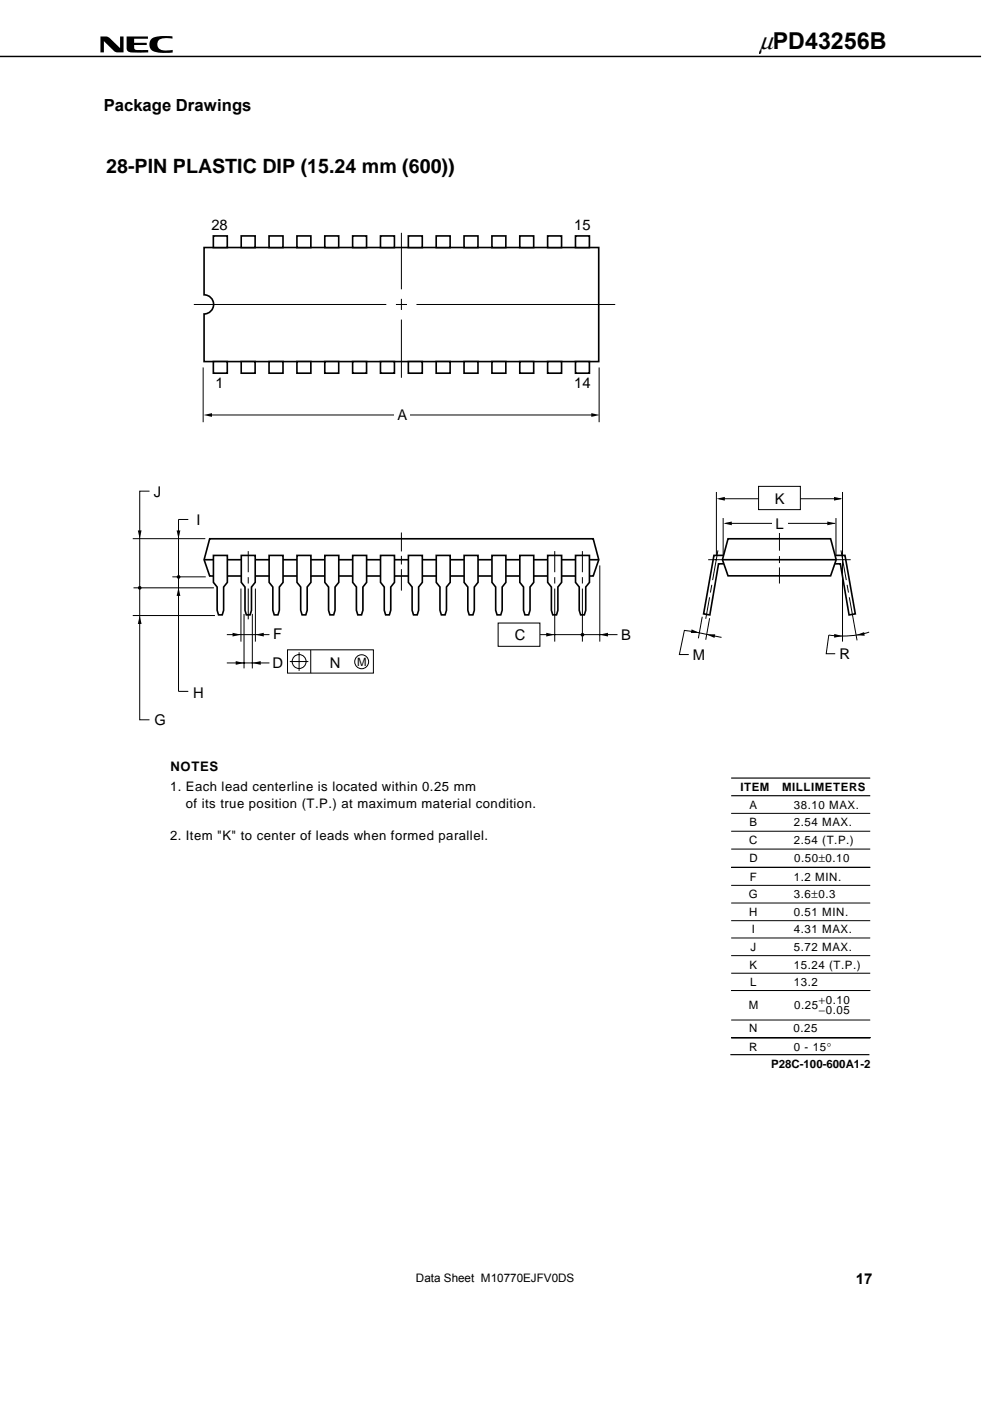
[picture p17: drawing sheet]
<svg xmlns="http://www.w3.org/2000/svg" width="210mm" height="297mm" viewBox="0 0 210 297" stroke-linecap="round" stroke-linejoin="round" font-family="sans-serif">
<defs><g id="words">
<text font-size="5.2" x="161.1" y="10.3">μPD43256B</text>
<text font-size="4.2" x="22.5" y="36.6">28-PIN PLASTIC DIP (15.24 mm (600))</text>
<text font-size="3.5" x="22" y="23.5">Package Drawings</text>
<text font-size="3.2" x="181.5" y="272.2">17</text>
<g font-size="3.1">
<text x="44.8" y="48.8">28</text>
<text x="121.8" y="48.8">15</text>
<text x="45.7" y="82.3">1</text>
<text x="121.8" y="82.3">14</text>
<text x="84.3" y="89">A</text>
<text x="32.7" y="105.3">J</text>
<text x="164.3" y="106.9">K</text>
<text x="41.7" y="111.3">I</text>
<text x="164.5" y="112.1">L</text>
<text x="58" y="135.5">F</text>
<text x="109.2" y="135.8">C</text>
<text x="131.8" y="135.8">B</text>
<text x="57.8" y="141.6">D</text>
<text x="69.9" y="141.6">N</text>
<text x="146.9" y="140">M</text>
<text x="178.1" y="139.8">R</text>
<text x="41" y="148">H</text>
<text x="32.8" y="153.8">G</text>
</g>
<g font-size="2.8">
<text x="36.1" y="167.8">1. Each lead centerline is located within 0.25 mm</text>
<text x="36.2" y="163.5">NOTES</text>
<text x="39.4" y="171.2">of its true position (T.P.) at maximum material condition.</text>
<text x="36.1" y="178.1">2. Item &quot;K&quot; to center of leads when formed parallel.</text>
</g>
<text font-size="2.5" x="88.2" y="271.8">Data Sheet M10770EJFV0DS</text>
<g font-size="2.4">
<text x="75.7" y="141.1">M</text>
<text x="157" y="167.8">ITEM</text>
<text x="165.9" y="167.8">MILLIMETERS</text>
<text x="159" y="171.5">A</text>
<text x="168.4" y="171.5">38.10 MAX.</text>
<text x="158.9" y="179">C</text>
<text x="159" y="175.2">B</text>
<text x="168.4" y="179">2.54 (T.P.)</text>
<text x="168.4" y="175.2">2.54 MAX.</text>
<text x="159" y="182.8">D</text>
<text x="168.4" y="182.8">0.50±0.10</text>
<text x="158.9" y="190.4">G</text>
<text x="159.1" y="186.7">F</text>
<text x="168.4" y="190.4">3.6±0.3</text>
<text x="168.4" y="186.7">1.2 MIN.</text>
<text x="158.9" y="194.2">H</text>
<text x="159.5" y="197.9">I</text>
<text x="168.4" y="194.2">0.51 MIN.</text>
<text x="168.4" y="197.9">4.31 MAX.</text>
<text x="159.2" y="201.7">J</text>
<text x="168.4" y="201.7">5.72 MAX.</text>
<text x="159" y="205.4">K</text>
<text x="159.1" y="209">L</text>
<text x="168.4" y="205.4">15.24 (T.P.)</text>
<text x="168.4" y="209">13.2</text>
<text x="158.8" y="213.9">M</text>
<text x="168.4" y="213.9">0.25</text>
<text x="173.7" y="212.9">+0.10</text>
<text x="173.7" y="215">−0.05</text>
<text x="158.9" y="218.9">N</text>
<text x="168.3" y="218.9">0.25</text>
<text x="158.9" y="222.8">R</text>
<text x="163.6" y="226.5">P28C-100-600A1-2</text>
<text x="168.4" y="222.8">0 - 15°</text>
</g>
</g></defs>
<path d="M0 12h208.1" fill="none" stroke="#000" stroke-width=".33"/>
<path d="M21.3 7.7h1.2l.6 .2 2.4 2.3v-2.5h.7v3.4l-1.8-.1-2.4-2.3v2.4h-.7zM26.9 7.7h4.5v.5h-2.9v.9h2.6v.4h-2.6v.6a.64 .64 0 0 0 .8 .5h2.1v.5h-2.8a1.51 1.51 0 0 1-1.7-.6zM32.1 8.3a6.1 6.1 0 0 1 4.5-.6v.5l-1.2-.1a1.53 1.53 0 0 0-2 1.3 1.34 1.34 0 0 0 1.6 1.3l1.6-.1v.5a7.3 7.3 0 0 1-4.4-.5l-.4-.5-.1-.7z" fill="#000"/>
<path d="M44.3 88h81.8" fill="none" stroke="#000" stroke-width=".21"/>
<path d="M83.7 86.2h3.3v3.4h-3.3z" fill="#fff"/>
<path d="M153.9 111h23.2" fill="none" stroke="#000" stroke-width=".21"/>
<path d="M163.8 109.3h3.3v3.3h-3.3z" fill="#fff"/>
<path d="M152.5 105.7h25.9" fill="none" stroke="#000" stroke-width=".21"/>
<path d="M44.5 114.2h81.3l1.2 4.5-1.2 3.4h-81.3l-1.2-3.4z" fill="#fff" stroke="#000" stroke-width=".35"/>
<path d="M43.3 118.7h83.7" fill="none" stroke="#000" stroke-width=".35"/>
<g fill="#fff" stroke="#000" stroke-width=".35">
<path d="M122.1 117.8h2.9v5.7l-.8 1v4.9l-.3 1h-.7l-.3-1v-4.9l-.8-1z"/>
<path d="M116.2 117.8h2.9v5.7l-.8 1v4.9l-.3 1h-.8l-.3-1v-4.9l-.7-1z"/>
<path d="M110.3 117.8h2.9v5.7l-.8 1v4.9l-.3 1h-.8l-.3-1v-4.9l-.7-1z"/>
<path d="M104.3 117.8h3v5.7l-.8 1v4.9l-.3 1h-.8l-.3-1v-4.9l-.8-1z"/>
<path d="M98.4 117.8h3v5.7l-.8 1v4.9l-.3 1h-.8l-.3-1v-4.9l-.8-1z"/>
<path d="M92.5 117.8h3v5.7l-.8 1v4.9l-.3 1h-.8l-.3-1v-4.9l-.8-1z"/>
<path d="M86.6 117.8h3v5.7l-.8 1v4.9l-.3 1h-.8l-.3-1v-4.9l-.8-1z"/>
<path d="M80.7 117.8h3v5.7l-.8 1v4.9l-.3 1h-.8l-.3-1v-4.9l-.8-1z"/>
<path d="M74.8 117.8h3v5.7l-.8 1v4.9l-.3 1h-.8l-.3-1v-4.9l-.8-1z"/>
<path d="M68.9 117.8h3v5.7l-.8 1v4.9l-.3 1h-.8l-.3-1v-4.9l-.8-1z"/>
<path d="M63 117.8h2.9v5.7l-.7 1v4.9l-.3 1h-.8l-.3-1v-4.9l-.8-1z"/>
<path d="M57.1 117.8h2.9v5.7l-.8 1v4.9l-.2 1h-.8l-.3-1v-4.9l-.8-1z"/>
<path d="M51.2 117.8h2.9v5.7l-.8 1v4.9l-.3 1h-.7l-.3-1v-4.9l-.8-1z"/>
<path d="M45.3 117.8h2.9v5.7l-.8 1v4.9l-.3 1h-.7l-.3-1v-4.9l-.8-1z"/>
</g>
<g fill="none" stroke="#000" stroke-width=".21">
<path d="M28.2 114.2h15.4M37.9 110.1v36.5M52.6 116.8v4.5M117.7 116.8v4.5M123.5 116.8v4.5M127.2 119.9v16.1M28.2 130.5h17.4M28.3 124.6h17.1M36.6 122.3h7M48.1 134.6h9M51.1 124.8v11.2M51.8 130.2v11.5"/>
<path d="M52.6 122.4v1.3M52.6 124.8v6.5M53.5 130.2v11.5M54.2 124.8v11.2M114.6 134.6h16.4M117.7 122.4v1.3M117.7 124.8v11.2M123.5 122.4v1.3M123.5 124.8v11.2M48.1 140.6h9"/>
</g>
<g fill="#000">
<path d="M43.2 88l1.8-.4v.8zM125.4 87.6l1.8 .4-1.8 .4zM29.2 112.5h.8l-.4 1.7zM37.5 112.5h.8l-.4 1.7zM29.6 130.5l.4 1.8h-.8zM37.9 124.6l.4 1.8h-.8zM49.3 134.2l1.8 .4-1.8 .4zM54.2 134.6l1.8-.4v.8zM115.9 134.2l1.7 .4-1.7 .4zM127.2 134.6l1.8-.4v.8zM50 140.2l1.8 .4-1.8 .4zM53.5 140.6l1.8-.4v.8z"/>
<circle cx="29.6" cy="124.6" r=".39"/>
<circle cx="37.9" cy="122.3" r=".39"/>
<circle cx="123.5" cy="134.6" r=".39"/>
</g>
<path d="M154.4 114.2h21.8l1.2 4.5-1.2 3.4h-21.8l-1.2-3.4z" fill="#fff" stroke="#000" stroke-width=".35"/>
<path d="M153.2 118.7h24.2M153.5 117.8h-2.1l-2.2 12.4 1.4 .2 1.8-10.9h1.1M177.2 117.8h2l2.2 12.4-1.3 .2-1.9-10.9h-1.1" fill="none" stroke="#000" stroke-width=".35"/>
<g fill="none" stroke="#000" stroke-width=".21">
<path d="M31.7 104.1h-2.1v48.5h2.1M37.9 110.1h2M150.2 118.7h3M151.9 104.3v13.5M152.3 116.7l-1.2 6.3M153.4 109.8v8M165.3 113v3.8M165.3 117.9v1.5M177.3 109.8v8M177.4 118.7h3M178.4 116.7l1.1 6.3M178.7 104.3v31.7"/>
<path d="M147 133.9l-1.8-.2-1.1 5.1h2M148.9 130.8l-.8 4.5M150.5 126.6l-.8 4.6M150.5 131.1l-.8 4.5M151 124l-.3 1.6M165.3 120.3v3.4M179.7 124l.3 1.6M180.1 126.6l1.7 9.2M184.4 134a19.6 19.6 0 0 1-8.6 .6l-.6 4h2M37.9 146.6h2M155.1 172.5h29.5M155.1 176.2h29.5"/>
<path d="M155.1 180h29.5M155.1 183.9h29.5M155.1 187.7h29.5M155.1 195.2h29.5M155.1 191.5h29.5M155.1 198.9h29.5M155.1 206.3h29.5M155.1 202.6h29.5M155.1 210h29.5M155.1 216.3h29.5M184.6 220h-29.5"/>
</g>
<path d="M152 105.7l1.7-.3v.7zM153.4 111l1.8-.4v.8zM175.5 110.6l1.7 .4-1.7 .4zM176.9 105.4l1.8 .3-1.8 .4zM147 133.9l6 1.2zM146.7 133.4l1.6 .8h-1.8zM149.9 134.5h1.8l-.2 .8zM176.9 134.4l1.8 .5-1.8 .3zM181.6 134.7l1.7-.7 .1 .8z" fill="#000"/>
<path d="M155.1 168.7h29.5M155.1 165h29.5M154.9 223.6h29.5" fill="none" stroke="#000" stroke-width=".24"/>
<path d="M160.9 103.1h8.9v5h-8.9z" fill="#fff" stroke="#000" stroke-width=".21"/>
<g fill="none" stroke="#000" stroke-width=".21">
<path d="M61 137.8h18.2v4.9h-18.2zM63.4 138.3v3.9M65.9 137.8v4.9M105.7 132.1h8.8v4.9h-8.8zM61.5 140.3h3.9"/>
<circle cx="63.4" cy="140.3" r="1.48"/>
<circle cx="76.7" cy="140.3" r="1.48"/>
</g>
<g fill="#fff" stroke="#000" stroke-width=".35">
<path d="M43.3 52.5h83.7v24.2h-83.7v-10.1a2.03 2.03 0 0 0 2-2.1 2.03 2.03 0 0 0-2-2z"/>
<path d="M45.3 50h2.9v2.5h-2.9z"/>
<path d="M51.2 50h2.9v2.5h-2.9z"/>
<path d="M57.1 50h2.9v2.5h-2.9z"/>
<path d="M63 50h2.9v2.5h-2.9z"/>
<path d="M68.9 50h2.9v2.5h-2.9z"/>
<path d="M74.8 50h2.9v2.5h-2.9z"/>
<path d="M80.7 50h3v2.5h-3z"/>
<path d="M86.6 50h3v2.5h-3z"/>
<path d="M92.5 50h3v2.5h-3z"/>
<path d="M98.4 50h3v2.5h-3z"/>
<path d="M104.3 50h3v2.5h-3z"/>
<path d="M110.2 50h3v2.5h-3z"/>
<path d="M116.2 50h2.9v2.5h-2.9z"/>
<path d="M122.1 50h2.9v2.5h-2.9z"/>
<path d="M45.3 76.7h2.9v2.4h-2.9z"/>
<path d="M51.2 76.7h2.9v2.4h-2.9z"/>
<path d="M57.1 76.7h2.9v2.4h-2.9z"/>
<path d="M63 76.7h2.9v2.4h-2.9z"/>
<path d="M68.9 76.7h2.9v2.4h-2.9z"/>
<path d="M74.8 76.7h2.9v2.4h-2.9z"/>
<path d="M80.7 76.7h3v2.4h-3z"/>
<path d="M86.6 76.7h3v2.4h-3z"/>
<path d="M92.5 76.7h3v2.4h-3z"/>
<path d="M98.4 76.7h3v2.4h-3z"/>
<path d="M104.3 76.7h3v2.4h-3z"/>
<path d="M110.2 76.7h3v2.4h-3z"/>
<path d="M116.2 76.7h2.9v2.4h-2.9z"/>
<path d="M122.1 76.7h2.9v2.4h-2.9z"/>
</g>
<path d="M85.1 49.4v11.9M41.1 64.6h40.8M43.1 77.9v11.6M84 64.6h2.3M85.1 63.4v2.3M85.1 67.8v12.3M88.3 64.6h42.2M127.1 77.9v11.6M85.1 112.9v4M85.1 117.9v1.8M85.1 120.7v4.5" fill="none" stroke="#000" stroke-width=".21"/>
<use href="#words"/>
</svg>
